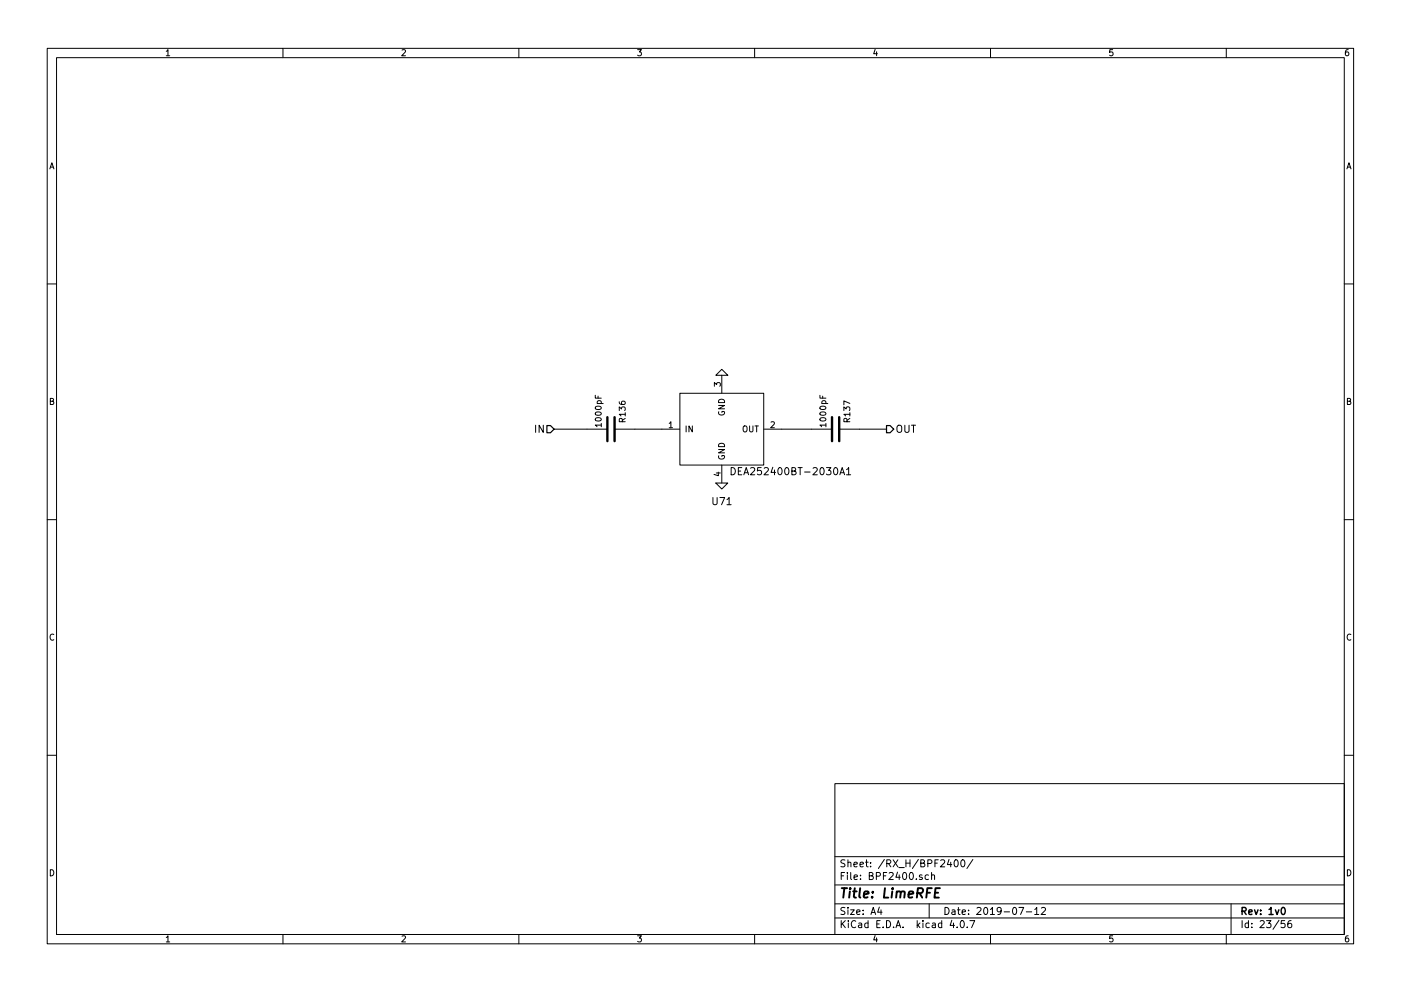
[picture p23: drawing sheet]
EESchema Schematic File Version 2
LIBS:Lime_HAM_Z
LIBS:LimeMicroBGD_Library
LIBS:Cellular_Subsystem_Library
LIBS:LimeMicroBGD_Library_bb
LIBS:LMS8001_AppPCB-cache
LIBS:LMS8001_PowerSupply-cache
LIBS:ADM7155_Addon-cache
LIBS:LMS8001_DigitalPCB-cache
LIBS:SWR_Meter_Subsystem_library
LIBS:GPIO_Subsystem-cache
LIBS:PA_220MHz_920MHz-cache
LIBS:power
LIBS:device
LIBS:transistors
LIBS:conn
LIBS:linear
LIBS:regul
LIBS:74xx
LIBS:cmos4000
LIBS:adc-dac
LIBS:memory
LIBS:xilinx
LIBS:special
LIBS:microcontrollers
LIBS:dsp
LIBS:microchip
LIBS:analog_switches
LIBS:motorola
LIBS:texas
LIBS:intel
LIBS:audio
LIBS:interface
LIBS:digital-audio
LIBS:philips
LIBS:display
LIBS:cypress
LIBS:siliconi
LIBS:opto
LIBS:atmel
LIBS:contrib
LIBS:valves
LIBS:FilterLib
LIBS:BB_Library
LIBS:Lime_RFE-rescue
LIBS:Lime_RFE-cache
EELAYER 25 0
EELAYER END
$Descr A4 11693 8268
encoding utf-8
Sheet 23 56
Title "LimeRFE"
Date "2019-07-12"
Rev "1v0"
Comp ""
Comment1 ""
Comment2 ""
Comment3 ""
Comment4 ""
$EndDescr
Text HLabel 4625 3575 0    60   Input ~ 0
IN
Text HLabel 7400 3575 2    60   Output ~ 0
OUT
Wire Wire Line
	4625 3575 4900 3575
Wire Wire Line
	5300 3575 5525 3575
Wire Wire Line
	6525 3575 6775 3575
Wire Wire Line
	7175 3575 7400 3575
$Comp
L GND #PWR509
U 1 1
P 6025 4025
AR Path="/5CD438F8/5C588C32/5D22D7C4" Ref="#PWR509"  Part="1" 
AR Path="/5CD438F8/5D1FD96E/5D22D7C4" Ref="#PWR0530"  Part="1" 
F 0 "#PWR509" H 6025 4025 30  0001 C CNN
F 1 "GND" H 6025 3955 30  0001 C CNN
F 2 "" H 6025 4025 60  0001 C CNN
F 3 "" H 6025 4025 60  0001 C CNN
	1    6025 4025
	1    0    0    -1  
$EndComp
$Comp
L GND #PWR508
U 1 1
P 6025 3125
AR Path="/5CD438F8/5C588C32/5D22D7C5" Ref="#PWR508"  Part="1" 
AR Path="/5CD438F8/5D1FD96E/5D22D7C5" Ref="#PWR0531"  Part="1" 
F 0 "#PWR508" H 6025 3125 30  0001 C CNN
F 1 "GND" H 6025 3055 30  0001 C CNN
F 2 "" H 6025 3125 60  0001 C CNN
F 3 "" H 6025 3125 60  0001 C CNN
	1    6025 3125
	-1   0    0    1   
$EndComp
$Comp
L DEA252400BT-2030A1 U71
U 1 1
P 6025 3575
AR Path="/5CD438F8/5C588C32/5D42DEE8" Ref="U71"  Part="1" 
AR Path="/5CD438F8/5D1FD96E/5D42DEE8" Ref="U71"  Part="1" 
F 0 "U71" H 6025 2975 60  0000 C CNN
F 1 "DEA252400BT-2030A1" H 6025 4275 60  0001 C CNN
F 2 "LimeMicroBGD_Library:DEA252400BT-2030A1" H 6025 4375 60  0001 C CNN
F 3 "" H 5975 4075 60  0000 C CNN
F 4 "Mouser" H 6025 4775 60  0001 C CNN "Vendor"
F 5 "810-DEA252400BT2030A" H 6025 4875 60  0001 C CNN "Vendor Part Number"
F 6 "TDK Corporation " H 6025 4675 60  0001 C CNN "Manufacturer"
F 7 "DEA252400BT-2030A1 " H 6025 4575 60  0001 C CNN "Manufacturer Part Number"
F 8 "FILTER BANDPASS 2.4GHZ WLAN SMD " H 6025 4475 60  0001 C CNN "Description"
F 9 "DEA252400BT-2030A1" H 6600 3225 60  0000 C CNN "Component Value"
	1    6025 3575
	1    0    0    -1  
$EndComp
$Comp
L 1000pF_0402 R136
U 1 1
P 5100 3575
AR Path="/5CD438F8/5C588C32/5CF28C24" Ref="R136"  Part="1" 
AR Path="/5CD438F8/5D1FD96E/5CF28C24" Ref="R136"  Part="1" 
F 0 "R136" H 5150 3675 50  0000 L CNN
F 1 "1000pF_0402" H 5100 3925 50  0001 C CNN
F 2 "LimeMicroBGD_Library:SMD0402" H 5100 3825 60  0001 C CNN
F 3 "" H 5100 3575 60  0000 C CNN
F 4 "DigiKey" H 5100 4325 60  0001 C CNN "Vendor"
F 5 "490-6189-1-ND" H 5100 4425 60  0001 C CNN "Vendor Part Number"
F 6 "Murata_Electronics_North_America" H 5100 4225 60  0001 C CNN "Manufacturer"
F 7 "GRM1555C1H102FA01D" H 5100 4125 60  0001 C CNN "Manufacturer Part Number"
F 8 "CAP_CER_1000PF_50V_C0G/NP0_0402" H 5100 4025 60  0001 C CNN "Description"
F 9 "1000pF" H 5250 3475 50  0000 C CNN "Component Value"
	1    5100 3575
	0    1    -1   0   
$EndComp
$Comp
L 1000pF_0402 R137
U 1 1
P 6975 3575
AR Path="/5CD438F8/5C588C32/5CF28CB8" Ref="R137"  Part="1" 
AR Path="/5CD438F8/5D1FD96E/5CF28CB8" Ref="R137"  Part="1" 
F 0 "R137" H 7025 3675 50  0000 L CNN
F 1 "1000pF_0402" H 6975 3925 50  0001 C CNN
F 2 "LimeMicroBGD_Library:SMD0402" H 6975 3825 60  0001 C CNN
F 3 "" H 6975 3575 60  0000 C CNN
F 4 "DigiKey" H 6975 4325 60  0001 C CNN "Vendor"
F 5 "490-6189-1-ND" H 6975 4425 60  0001 C CNN "Vendor Part Number"
F 6 "Murata_Electronics_North_America" H 6975 4225 60  0001 C CNN "Manufacturer"
F 7 "GRM1555C1H102FA01D" H 6975 4125 60  0001 C CNN "Manufacturer Part Number"
F 8 "CAP_CER_1000PF_50V_C0G/NP0_0402" H 6975 4025 60  0001 C CNN "Description"
F 9 "1000pF" H 7125 3475 50  0000 C CNN "Component Value"
	1    6975 3575
	0    1    -1   0   
$EndComp
$EndSCHEMATC
